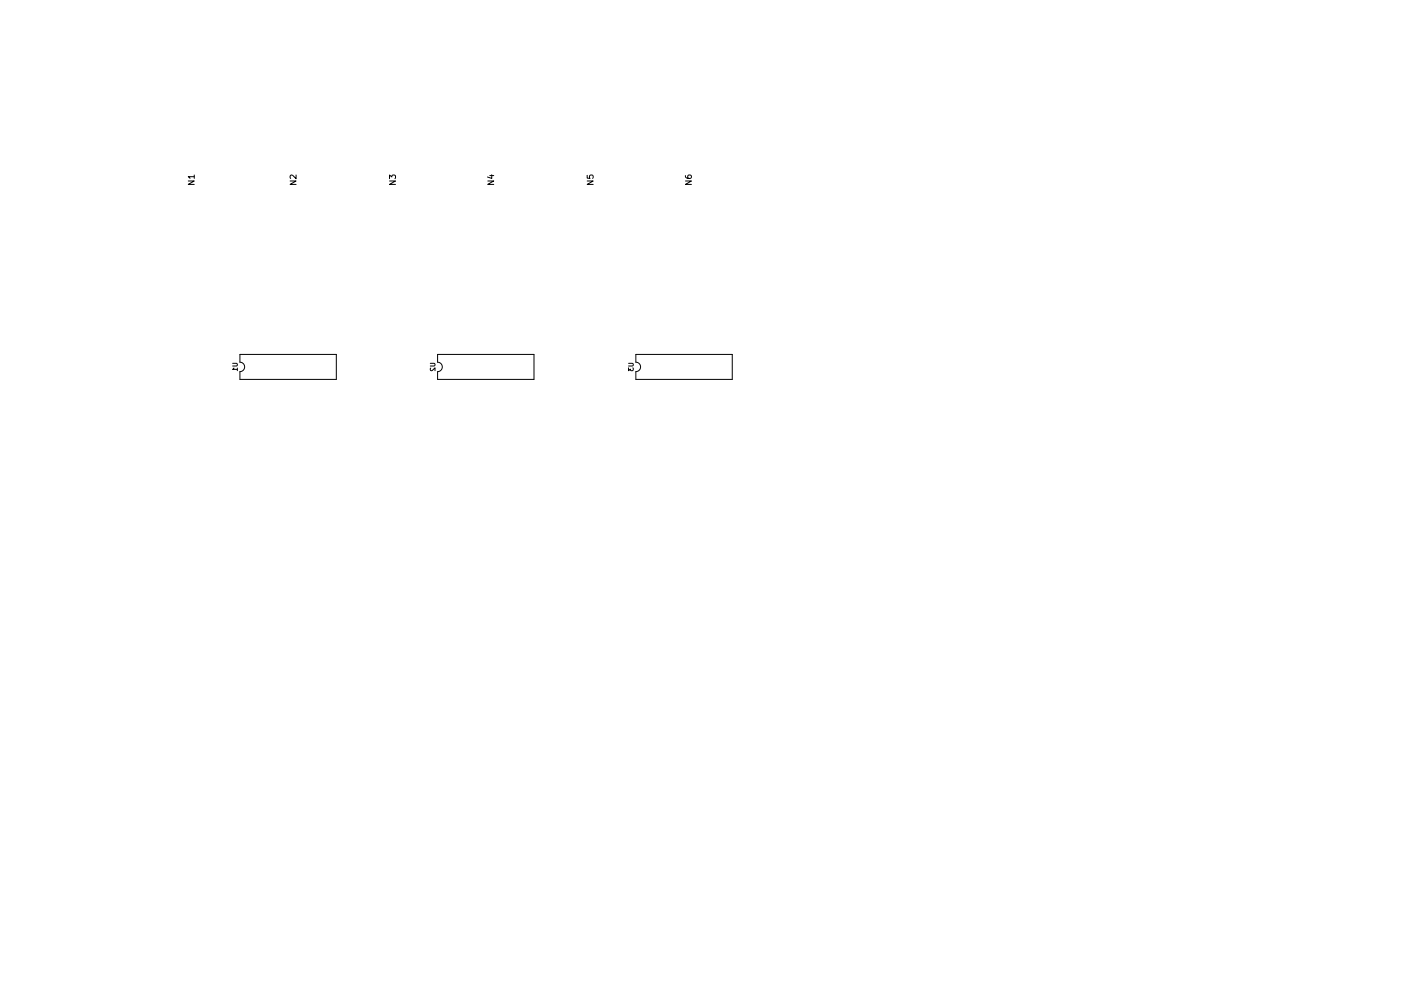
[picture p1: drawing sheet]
<svg xmlns="http://www.w3.org/2000/svg" width="297mm" height="210mm" viewBox="0 0 297 210" stroke-linecap="round" stroke-linejoin="round" font-family="sans-serif">
<g fill="none" stroke="#000" stroke-width=".21">
<path d="M39.9 38.4h1.3l-1.3 .7h1.3M41.2 37.5h-1.3l.4 .4M41.2 37.1v.8M61.5 38.4h1.3l-1.3 .7h1.3M62.8 37.1v.8l-.9-.8-.4 .3 .1 .5M82.6 38.4h1.3l-1.3 .7h1.3M82.6 37.9v-.8l.5 .5 .1-.4h.5l.2 .2-.2 .5M103.4 38.4h1.3l-1.3 .7h1.3M103.8 37.3h.9M104.3 37.1v.8l-.9-.3M124.5 38.4h1.3l-1.3 .7h1.3M124.5 37.2v.6l.6 .1-.1-.6 .6-.1 .2 .2-.2 .5"/>
<path d="M145.3 38.4h1.3l-1.3 .7h1.3M145.3 37.3l.1 .3 .2 .2 .8 .1 .2-.3-.1-.4-.6 .1-.1 .3 .2 .3M49.3 77.1h.8l.2 .2-.2 .4h-.8M49.6 78.1l-.3 .3h1M50.3 78.1v.6M50.9 75.2h20.4v5.3h-20.4v-1.7a1 1 0 0 0 1-1 1 1 0 0 0-1-1zM91.2 77.1h.8l.2 .2-.2 .4h-.8M91.3 78.1l-.1 .4 .3 .2 .7-.7v.7M92.8 75.2h20.4v5.3h-20.4v-1.7a1 1 0 0 0 1-1 1 1 0 0 0-1-1zM133.3 77.1h.8l.2 .2-.2 .4h-.8M133.3 78v.7l.3-.4 .1 .3h.5v-.6M134.8 75.2h20.5v5.3h-20.5v-1.7a1 1 0 0 0 1-1 1 1 0 0 0-1-1z"/>
</g>
</svg>
